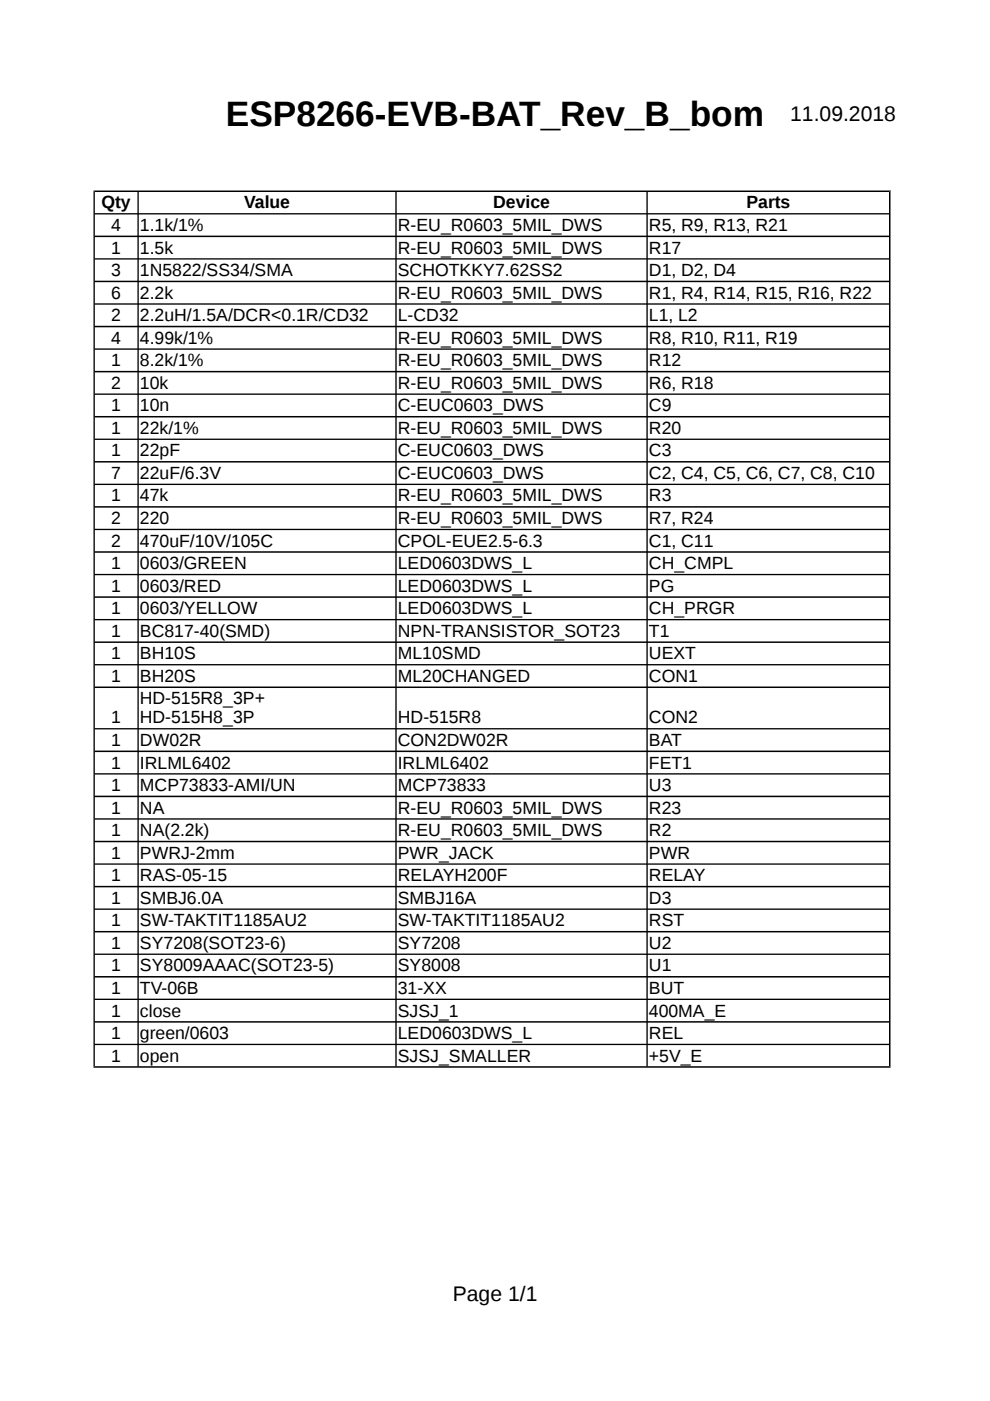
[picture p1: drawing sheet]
<svg xmlns="http://www.w3.org/2000/svg" width="210mm" height="297mm" viewBox="0 0 210 297" stroke-linecap="round" stroke-linejoin="round" font-family="sans-serif">
<defs><g id="words">
<text font-size="7.5" x="47.9" y="26.7">ESP8266-EVB-BAT_Rev_B_bom</text>
<g font-size="4.5">
<text x="167.5" y="25.7">11.09.2018</text>
<text x="96" y="275.9">Page 1/1</text>
</g>
<g font-size="3.7">
<text x="21.5" y="44.2">Qty</text>
<text x="51.8" y="44.2">Value</text>
<text x="104.6" y="44.2">Device</text>
<text x="158.3" y="44.2">Parts</text>
<text x="23.6" y="49">4</text>
<text x="23.6" y="53.8">1</text>
<text x="29.7" y="49">1.1k/1%</text>
<text x="29.7" y="53.8">1.5k</text>
<text x="84.3" y="49">R-EU_R0603_5MIL_DWS</text>
<text x="84.3" y="53.8">R-EU_R0603_5MIL_DWS</text>
<text x="137.6" y="49">R5, R9, R13, R21</text>
<text x="137.6" y="53.8">R17</text>
<text x="23.6" y="58.5">3</text>
<text x="29.7" y="58.5">1N5822/SS34/SMA</text>
<text x="84.3" y="58.5">SCHOTKKY7.62SS2</text>
<text x="137.6" y="58.5">D1, D2, D4</text>
<text x="23.6" y="63.3">6</text>
<text x="29.7" y="63.3">2.2k</text>
<text x="84.3" y="63.3">R-EU_R0603_5MIL_DWS</text>
<text x="137.6" y="63.3">R1, R4, R14, R15, R16, R22</text>
<text x="23.6" y="68.1">2</text>
<text x="29.7" y="68.1">2.2uH/1.5A/DCR&lt;0.1R/CD32</text>
<text x="84.3" y="68.1">L-CD32</text>
<text x="137.6" y="68.1">L1, L2</text>
<text x="23.6" y="72.9">4</text>
<text x="23.6" y="77.6">1</text>
<text x="29.7" y="72.9">4.99k/1%</text>
<text x="29.7" y="77.6">8.2k/1%</text>
<text x="84.3" y="72.9">R-EU_R0603_5MIL_DWS</text>
<text x="84.3" y="77.6">R-EU_R0603_5MIL_DWS</text>
<text x="137.6" y="72.9">R8, R10, R11, R19</text>
<text x="137.6" y="77.6">R12</text>
<text x="23.6" y="82.4">2</text>
<text x="29.7" y="82.4">10k</text>
<text x="84.3" y="82.4">R-EU_R0603_5MIL_DWS</text>
<text x="137.6" y="82.4">R6, R18</text>
<text x="23.6" y="87.2">1</text>
<text x="29.7" y="87.2">10n</text>
<text x="84.3" y="87.2">C-EUC0603_DWS</text>
<text x="137.6" y="87.2">C9</text>
<text x="23.6" y="92">1</text>
<text x="29.7" y="92">22k/1%</text>
<text x="84.3" y="92">R-EU_R0603_5MIL_DWS</text>
<text x="137.6" y="92">R20</text>
<text x="23.6" y="96.8">1</text>
<text x="23.6" y="101.6">7</text>
<text x="29.7" y="96.8">22pF</text>
<text x="29.7" y="101.6">22uF/6.3V</text>
<text x="84.3" y="96.8">C-EUC0603_DWS</text>
<text x="84.3" y="101.6">C-EUC0603_DWS</text>
<text x="137.6" y="96.8">C3</text>
<text x="137.6" y="101.6">C2, C4, C5, C6, C7, C8, C10</text>
<text x="23.6" y="106.3">1</text>
<text x="29.7" y="106.3">47k</text>
<text x="84.3" y="106.3">R-EU_R0603_5MIL_DWS</text>
<text x="137.6" y="106.3">R3</text>
<text x="23.6" y="111.1">2</text>
<text x="29.7" y="111.1">220</text>
<text x="84.3" y="111.1">R-EU_R0603_5MIL_DWS</text>
<text x="137.6" y="111.1">R7, R24</text>
<text x="23.6" y="115.9">2</text>
<text x="29.7" y="115.9">470uF/10V/105C</text>
<text x="84.3" y="115.9">CPOL-EUE2.5-6.3</text>
<text x="137.6" y="115.9">C1, C11</text>
<text x="23.6" y="120.7">1</text>
<text x="23.6" y="125.4">1</text>
<text x="29.7" y="120.7">0603/GREEN</text>
<text x="29.7" y="125.4">0603/RED</text>
<text x="84.3" y="120.7">LED0603DWS_L</text>
<text x="84.3" y="125.4">LED0603DWS_L</text>
<text x="137.6" y="120.7">CH_CMPL</text>
<text x="137.6" y="125.4">PG</text>
<text x="23.6" y="130.2">1</text>
<text x="29.7" y="130.2">0603/YELLOW</text>
<text x="84.3" y="130.2">LED0603DWS_L</text>
<text x="137.6" y="130.2">CH_PRGR</text>
<text x="23.6" y="135">1</text>
<text x="29.7" y="135">BC817-40(SMD)</text>
<text x="84.3" y="135">NPN-TRANSISTOR_SOT23</text>
<text x="137.6" y="135">T1</text>
<text x="23.6" y="139.8">1</text>
<text x="29.7" y="139.8">BH10S</text>
<text x="84.3" y="139.8">ML10SMD</text>
<text x="137.6" y="139.8">UEXT</text>
<text x="23.6" y="144.6">1</text>
<text x="29.6" y="149.2">HD-515R8_3P+</text>
<text x="29.7" y="144.6">BH20S</text>
<text x="84.3" y="144.6">ML20CHANGED</text>
<text x="137.6" y="144.6">CON1</text>
<text x="23.6" y="153.4">1</text>
<text x="29.6" y="153.4">HD-515H8_3P</text>
<text x="84.3" y="153.4">HD-515R8</text>
<text x="137.6" y="153.4">CON2</text>
<text x="23.6" y="158.2">1</text>
<text x="29.7" y="158.2">DW02R</text>
<text x="84.3" y="158.2">CON2DW02R</text>
<text x="137.6" y="158.2">BAT</text>
<text x="23.6" y="162.9">1</text>
<text x="23.6" y="167.7">1</text>
<text x="29.7" y="162.9">IRLML6402</text>
<text x="29.7" y="167.7">MCP73833-AMI/UN</text>
<text x="84.3" y="162.9">IRLML6402</text>
<text x="84.3" y="167.7">MCP73833</text>
<text x="137.6" y="162.9">FET1</text>
<text x="137.6" y="167.7">U3</text>
<text x="23.6" y="172.5">1</text>
<text x="29.7" y="172.5">NA</text>
<text x="84.3" y="172.5">R-EU_R0603_5MIL_DWS</text>
<text x="137.6" y="172.5">R23</text>
<text x="23.6" y="177.3">1</text>
<text x="29.7" y="177.3">NA(2.2k)</text>
<text x="84.3" y="177.3">R-EU_R0603_5MIL_DWS</text>
<text x="137.6" y="177.3">R2</text>
<text x="23.6" y="182.1">1</text>
<text x="29.7" y="182.1">PWRJ-2mm</text>
<text x="84.3" y="182.1">PWR_JACK</text>
<text x="137.6" y="182.1">PWR</text>
<text x="23.6" y="186.8">1</text>
<text x="23.6" y="191.6">1</text>
<text x="29.7" y="186.8">RAS-05-15</text>
<text x="29.7" y="191.6">SMBJ6.0A</text>
<text x="84.3" y="186.8">RELAYH200F</text>
<text x="84.3" y="191.6">SMBJ16A</text>
<text x="137.6" y="186.8">RELAY</text>
<text x="137.6" y="191.6">D3</text>
<text x="23.6" y="196.4">1</text>
<text x="29.7" y="196.4">SW-TAKTIT1185AU2</text>
<text x="84.3" y="196.4">SW-TAKTIT1185AU2</text>
<text x="137.6" y="196.4">RST</text>
<text x="23.6" y="201.2">1</text>
<text x="29.7" y="201.2">SY7208(SOT23-6)</text>
<text x="84.3" y="201.2">SY7208</text>
<text x="137.6" y="201.2">U2</text>
<text x="23.6" y="206">1</text>
<text x="29.7" y="206">SY8009AAAC(SOT23-5)</text>
<text x="84.3" y="206">SY8008</text>
<text x="137.6" y="206">U1</text>
<text x="23.6" y="210.7">1</text>
<text x="23.6" y="215.5">1</text>
<text x="29.7" y="210.7">TV-06B</text>
<text x="29.7" y="215.5">close</text>
<text x="84.3" y="210.7">31-XX</text>
<text x="84.3" y="215.5">SJSJ_1</text>
<text x="137.6" y="210.7">BUT</text>
<text x="137.6" y="215.5">400MA_E</text>
<text x="23.6" y="220.3">1</text>
<text x="29.7" y="220.3">green/0603</text>
<text x="84.3" y="220.3">LED0603DWS_L</text>
<text x="137.6" y="220.3">REL</text>
<text x="23.6" y="225.1">1</text>
<text x="29.7" y="225.1">open</text>
<text x="84.3" y="225.1">SJSJ_SMALLER</text>
<text x="137.6" y="225.1">+5V_E</text>
</g>
</g></defs>
<g fill="#000">
<path d="M19.8 40.4h169l-.3 .3h-168.4z" fill-rule="evenodd"/>
<path d="M20.1 45.2h168.4l.2 .1-.2 .2h-168.4l-.1-.2z" fill-rule="evenodd"/>
<path d="M20.1 50h168.4l.2 .1-.2 .2h-168.4l-.1-.2z" fill-rule="evenodd"/>
<path d="M20 54.9l.1-.1h168.4l.2 .1-.2 .1h-168.4z" fill-rule="evenodd"/>
<path d="M20 59.7l.1-.2h168.4l.2 .2-.2 .1h-168.4z" fill-rule="evenodd"/>
<path d="M20.1 64.3h168.4l.2 .2-.2 .1h-168.4l-.1-.1z" fill-rule="evenodd"/>
<path d="M20.1 69.1h168.4l.2 .1-.2 .2h-168.4l-.1-.2z" fill-rule="evenodd"/>
<path d="M20 74l.1-.1h168.4l.2 .1-.2 .2h-168.4z" fill-rule="evenodd"/>
<path d="M20 78.8l.1-.2h168.4l.2 .2-.2 .2h-168.4z" fill-rule="evenodd"/>
<path d="M20.1 83.4h168.4l.2 .2-.2 .1h-168.4l-.1-.1z" fill-rule="evenodd"/>
<path d="M20.1 88.2h168.4l.2 .1-.2 .2h-168.4l-.1-.2z" fill-rule="evenodd"/>
<path d="M20.1 93h168.4l.2 .1-.2 .2h-168.4l-.1-.2z" fill-rule="evenodd"/>
<path d="M20.1 97.8h168.4l.2 .1-.2 .2h-168.4l-.1-.2z" fill-rule="evenodd"/>
<path d="M20 102.7l.1-.1h168.4l.2 .1-.2 .1h-168.4z" fill-rule="evenodd"/>
<path d="M20 107.5l.1-.2h168.4l.2 .2-.2 .1h-168.4z" fill-rule="evenodd"/>
<path d="M20.1 112.1h168.4l.2 .2-.2 .1h-168.4l-.1-.1z" fill-rule="evenodd"/>
<path d="M20.1 116.9h168.4l.2 .2-.2 .1h-168.4l-.1-.1z" fill-rule="evenodd"/>
<path d="M20 121.8l.1-.1h168.4l.2 .1-.2 .2h-168.4z" fill-rule="evenodd"/>
<path d="M20.1 126.4h168.4l.2 .2-.2 .2h-168.4l-.1-.2z" fill-rule="evenodd"/>
<path d="M20 131.4l.1-.2h168.4l.2 .2-.2 .1h-168.4z" fill-rule="evenodd"/>
<path d="M20.1 136h168.4l.2 .2-.2 .1h-168.4l-.1-.1z" fill-rule="evenodd"/>
<path d="M20 140.9l.1-.1h168.4l.2 .1-.2 .2h-168.4z" fill-rule="evenodd"/>
<path d="M20.1 145.6h168.4l.2 .1-.2 .2h-168.4l-.1-.2z" fill-rule="evenodd"/>
<path d="M20 154.5l.1-.1h168.4l.2 .1-.2 .2h-168.4z" fill-rule="evenodd"/>
<path d="M20 159.3l.1-.2h168.4l.2 .2-.2 .2h-168.4z" fill-rule="evenodd"/>
<path d="M20 164.1l.1-.2h168.4l.2 .2-.2 .1h-168.4z" fill-rule="evenodd"/>
<path d="M20.1 168.7h168.4l.2 .2-.2 .1h-168.4l-.1-.1z" fill-rule="evenodd"/>
<path d="M20.1 173.5h168.4l.2 .1-.2 .2h-168.4l-.1-.2z" fill-rule="evenodd"/>
<path d="M20.1 178.3h168.4l.2 .1-.2 .2h-168.4l-.1-.2z" fill-rule="evenodd"/>
<path d="M20 183.2l.1-.1h168.4l.2 .1-.2 .1h-168.4z" fill-rule="evenodd"/>
<path d="M20.1 187.8h168.4l.2 .2-.2 .1h-168.4l-.1-.1z" fill-rule="evenodd"/>
<path d="M20 192.8l.1-.2h168.4l.2 .2-.2 .1h-168.4z" fill-rule="evenodd"/>
<path d="M20.1 197.4h168.4l.2 .2-.2 .1h-168.4l-.1-.1z" fill-rule="evenodd"/>
<path d="M20 202.3l.1-.1h168.4l.2 .1-.2 .2h-168.4z" fill-rule="evenodd"/>
<path d="M20.1 206.9h168.4l.2 .2-.2 .2h-168.4l-.1-.2z" fill-rule="evenodd"/>
<path d="M20.1 211.7h168.4l.2 .2-.2 .1h-168.4l-.1-.1z" fill-rule="evenodd"/>
<path d="M20.1 216.5h168.4l.2 .2-.2 .1h-168.4l-.1-.1z" fill-rule="evenodd"/>
<path d="M19.8 40.4l.3 .3v185.4l-.3 .3z" fill-rule="evenodd"/>
<path d="M20 221.4l.1-.1h168.4l.2 .1-.2 .2h-168.4z" fill-rule="evenodd"/>
<path d="M20.1 226.1h168.4l.3 .3h-169z" fill-rule="evenodd"/>
<path d="M29.3 40.5l.1 .2v185.4l-.1 .1-.2-.1v-185.4z" fill-rule="evenodd"/>
<path d="M84 40.5l.1 .2v185.4l-.1 .1-.2-.1v-185.4z" fill-rule="evenodd"/>
<path d="M137.2 40.5l.1 .2v185.4l-.1 .1-.1-.1v-185.4z" fill-rule="evenodd"/>
<path d="M188.5 40.7l.3-.3v186l-.3-.3z" fill-rule="evenodd"/>
</g>
<use href="#words"/>
</svg>
